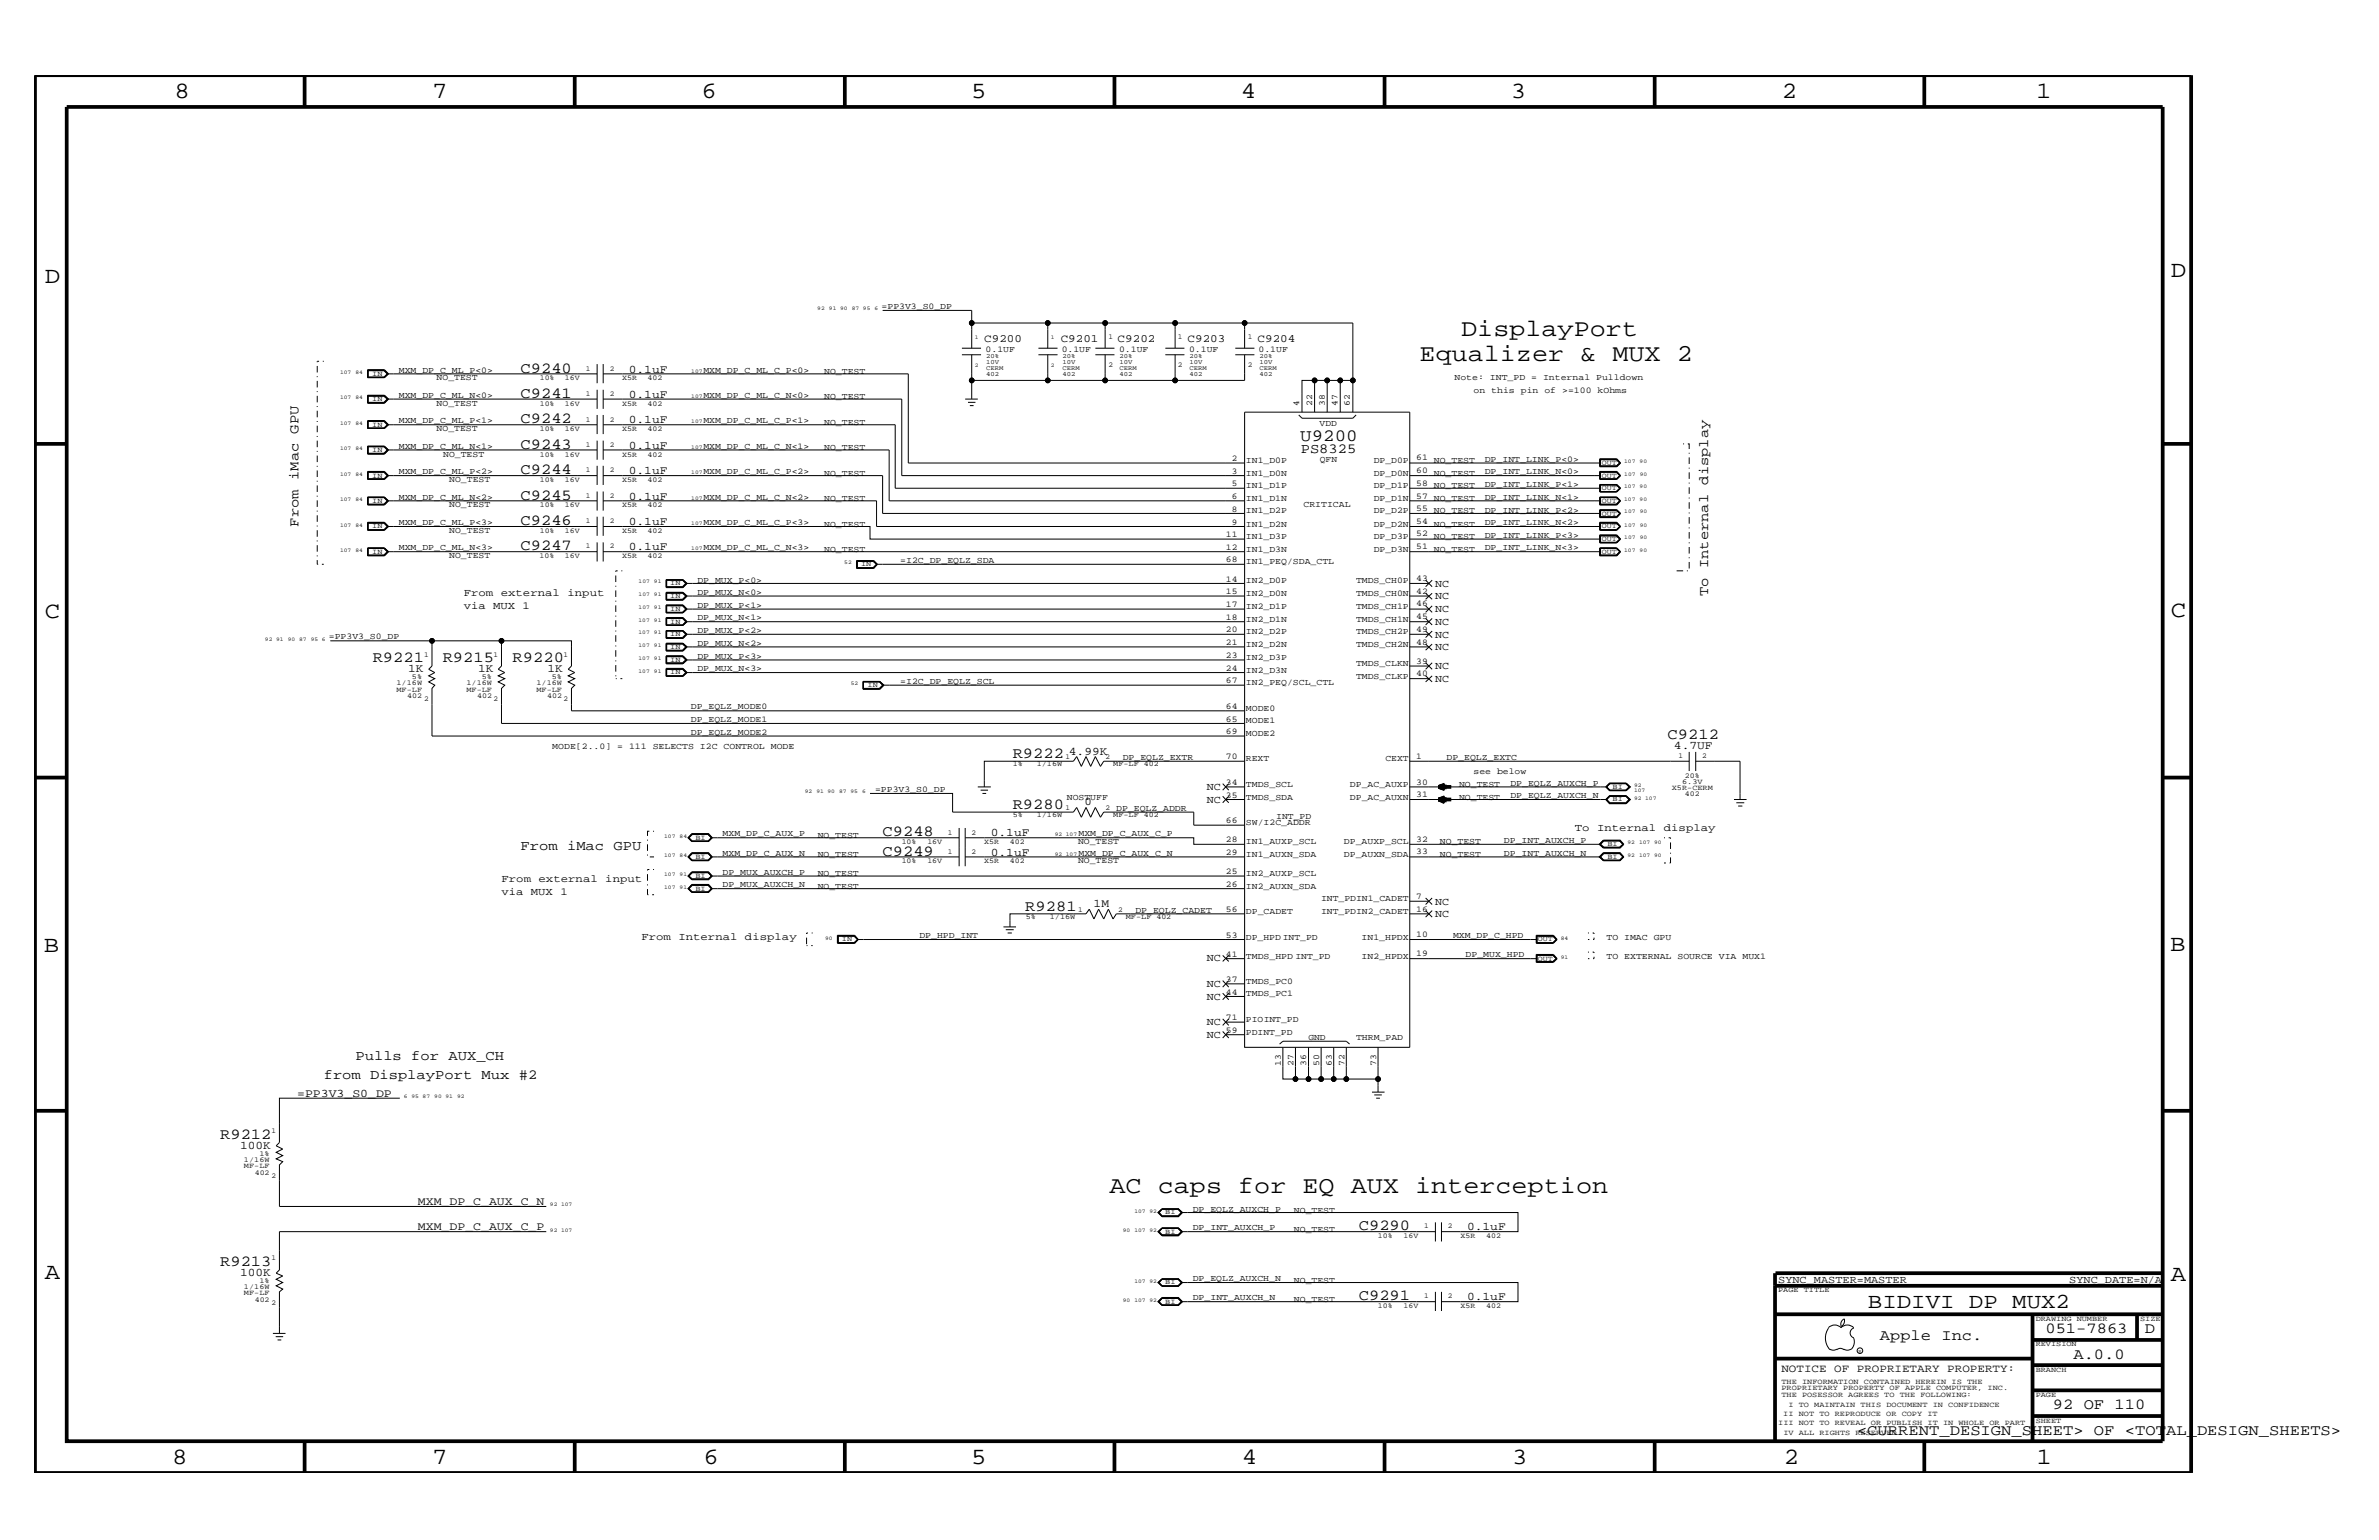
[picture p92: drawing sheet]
<svg xmlns="http://www.w3.org/2000/svg" width="432mm" height="279mm" viewBox="0 0 432 279" stroke-linecap="round" stroke-linejoin="round" font-family="sans-serif">
<defs><g id="words">
<g font-size="4.4">
<text x="257.6" y="65.6">Equalizer &amp; MUX 2</text>
<text x="265.2" y="60.9">DisplayPort</text>
<text x="201.4" y="216.5">AC caps for EQ AUX interception</text>
</g>
<g font-size="4.2">
<text x="31.7" y="17.8">8</text>
<text x="78.4" y="17.8">7</text>
<text x="127.3" y="17.8">6</text>
<text x="176.3" y="17.8">5</text>
<text x="225.2" y="17.8">4</text>
<text x="274.2" y="17.8">3</text>
<text x="323.4" y="17.8">2</text>
<text x="369.6" y="17.8">1</text>
<text x="8.1" y="51.3">D</text>
<text x="394" y="50.3">D</text>
<text x="8.1" y="112.1">C</text>
<text x="394" y="111.9">C</text>
<text x="8" y="172.7">B</text>
<text x="393.9" y="172.5">B</text>
<text x="8.1" y="232">A</text>
<text x="394" y="232.4">A</text>
<text x="31.3" y="265.6">8</text>
<text x="78.4" y="265.6">7</text>
<text x="127.7" y="265.6">6</text>
<text x="176.3" y="265.6">5</text>
<text x="225.4" y="265.6">4</text>
<text x="274.5" y="265.6">3</text>
<text x="323.8" y="265.6">2</text>
<text x="369.7" y="265.6">1</text>
</g>
<text font-size="3.9" x="339" y="237.3">BIDIVI DP MUX2</text>
<text font-size="3.1" x="236" y="80">U9200</text>
<g font-size="2.8">
<text x="94.5" y="67.6">C9240</text>
<text x="94.5" y="76.8">C9242</text>
<text x="94.5" y="72.2">C9241</text>
<text x="94.5" y="81.5">C9243</text>
<text x="94.5" y="86">C9244</text>
<text x="94.5" y="95.3">C9246</text>
<text x="94.5" y="90.7">C9245</text>
<text x="94.5" y="99.9">C9247</text>
<text x="67.6" y="120.2">R9221</text>
<text x="80.3" y="120.2">R9215</text>
<text x="93" y="120.2">R9220</text>
<text x="183.8" y="137.6">R9222</text>
<text x="302.7" y="134.1">C9212</text>
<text x="183.8" y="146.8">R9280</text>
<text x="160.2" y="155.2">C9249</text>
<text x="160.2" y="151.8">C9248</text>
<text x="186.1" y="165.2">R9281</text>
<text x="40" y="206.6">R9212</text>
<text x="246.6" y="223.2">C9290</text>
<text x="40" y="229.7">R9213</text>
<text x="246.6" y="235.9">C9291</text>
<text x="341.2" y="243.1">Apple Inc.</text>
<text x="371.3" y="241.9">051-7863</text>
<text x="389.3" y="241.9">D</text>
<text x="376.3" y="246.5">A.0.0</text>
<text x="372.6" y="255.7">92 OF 110</text>
<text x="337.1" y="260.4">&lt;CURRENT_DESIGN_SHEET&gt; OF &lt;TOTAL_DESIGN_SHEETS&gt;</text>
</g>
<g font-size="2.5">
<text x="236.1" y="82.2">PS8325</text>
<text x="54.2" y="95.5" transform="rotate(-90 54.2 95.5)">From iMac GPU</text>
<text x="310" y="108.1" transform="rotate(-90 310 108.1)">To Internal display</text>
<text x="94.5" y="154.3">From iMac GPU</text>
<text x="58.8" y="195.8">from DisplayPort Mux #2</text>
<text x="64.5" y="192.3">Pulls for AUX_CH</text>
</g>
<g font-size="2.1">
<text x="114.1" y="67.6">0.1uF</text>
<text x="114.1" y="76.8">0.1uF</text>
<text x="114.1" y="72.2">0.1uF</text>
<text x="114.1" y="81.5">0.1uF</text>
<text x="114.1" y="86">0.1uF</text>
<text x="114.1" y="95.3">0.1uF</text>
<text x="114.1" y="90.7">0.1uF</text>
<text x="114.1" y="99.9">0.1uF</text>
<text x="74.1" y="121.9">1K</text>
<text x="86.8" y="121.9">1K</text>
<text x="99.4" y="121.9">1K</text>
<text x="194" y="136.9">4.99K</text>
<text x="303.8" y="135.8">4.7UF</text>
<text x="196.8" y="146.1">0</text>
<text x="179.8" y="155.2">0.1uF</text>
<text x="179.8" y="151.8">0.1uF</text>
<text x="198.5" y="164.5">1M</text>
<text x="53.9" y="199">=PP3V3_S0_DP</text>
<text x="43.6" y="208.4">100K</text>
<text x="75.9" y="218.6">MXM_DP_C_AUX_C_N</text>
<text x="75.9" y="223.2">MXM_DP_C_AUX_C_P</text>
<text x="266.3" y="223.2">0.1uF</text>
<text x="43.6" y="231.4">100K</text>
<text x="266.3" y="235.9">0.1uF</text>
</g>
<g font-size="2">
<text x="178.6" y="62.1">C9200</text>
<text x="192.5" y="62.1">C9201</text>
<text x="202.9" y="62.1">C9202</text>
<text x="215.6" y="62.1">C9203</text>
<text x="228.3" y="62.1">C9204</text>
<text x="323.3" y="248.9">NOTICE OF PROPRIETARY PROPERTY:</text>
</g>
<g font-size="1.9">
<text x="260.5" y="106.5">NC</text>
<text x="84.2" y="110.5">via MUX 1</text>
<text x="84.2" y="108.1">From external input</text>
<text x="260.5" y="108.7">NC</text>
<text x="260.5" y="111.1">NC</text>
<text x="260.5" y="113.4">NC</text>
<text x="260.5" y="118">NC</text>
<text x="260.5" y="115.7">NC</text>
<text x="260.5" y="121.4">NC</text>
<text x="260.5" y="123.7">NC</text>
<text x="219" y="143.4">NC</text>
<text x="219" y="145.7">NC</text>
<text x="285.8" y="150.8">To Internal display</text>
<text x="91" y="160">From external input</text>
<text x="91" y="162.3">via MUX 1</text>
<text x="260.5" y="164.1">NC</text>
<text x="260.5" y="166.4">NC</text>
<text x="116.4" y="170.5">From Internal display</text>
<text x="219" y="174.4">NC</text>
<text x="219" y="179.1">NC</text>
<text x="219" y="181.4">NC</text>
<text x="219" y="186">NC</text>
<text x="219" y="188.3">NC</text>
<text x="322.7" y="232.7">SYNC_MASTER=MASTER</text>
<text x="375.6" y="232.7">SYNC_DATE=N/A</text>
</g>
<g font-size="1.6">
<text x="160" y="56.1">=PP3V3_S0_DP</text>
<text x="178.9" y="63.8">0.1UF</text>
<text x="192.7" y="63.8">0.1UF</text>
<text x="203.1" y="63.8">0.1UF</text>
<text x="215.8" y="63.8">0.1UF</text>
<text x="228.4" y="63.8">0.1UF</text>
<text x="72.4" y="67.6">MXM_DP_C_ML_P&lt;0&gt;</text>
<text x="79.2" y="69">NO_TEST</text>
<text x="127.7" y="67.6">MXM_DP_C_ML_C_P&lt;0&gt;</text>
<text x="149.6" y="67.8">NO_TEST</text>
<text x="264" y="69">Note: INT_PD = Internal Pulldown</text>
<text x="267.5" y="71.3">on this pin of &gt;=100 kOhms</text>
<text x="72.4" y="72.2">MXM_DP_C_ML_N&lt;0&gt;</text>
<text x="72.4" y="76.8">MXM_DP_C_ML_P&lt;1&gt;</text>
<text x="79.2" y="73.6">NO_TEST</text>
<text x="127.7" y="76.8">MXM_DP_C_ML_C_P&lt;1&gt;</text>
<text x="127.7" y="72.2">MXM_DP_C_ML_C_N&lt;0&gt;</text>
<text x="149.6" y="77.1">NO_TEST</text>
<text x="149.6" y="72.4">NO_TEST</text>
<text x="235.8" y="73.6" transform="rotate(-90 235.8 73.6)">4</text>
<text x="238.2" y="73.6" transform="rotate(-90 238.2 73.6)">22</text>
<text x="239.5" y="77.3">VDD</text>
<text x="240.5" y="73.6" transform="rotate(-90 240.5 73.6)">38</text>
<text x="242.7" y="73.6" transform="rotate(-90 242.7 73.6)">47</text>
<text x="245" y="73.6" transform="rotate(-90 245 73.6)">62</text>
<text x="72.4" y="81.5">MXM_DP_C_ML_N&lt;1&gt;</text>
<text x="79.2" y="78.2">NO_TEST</text>
<text x="80.4" y="82.8">NO_TEST</text>
<text x="127.7" y="81.5">MXM_DP_C_ML_C_N&lt;1&gt;</text>
<text x="149.6" y="81.6">NO_TEST</text>
<text x="223.6" y="83.6">2</text>
<text x="239.6" y="83.8">QFN</text>
<text x="257" y="83.5">61</text>
<text x="269.5" y="83.8">DP_INT_LINK_P&lt;0&gt;</text>
<text x="72.4" y="86">MXM_DP_C_ML_P&lt;2&gt;</text>
<text x="81.5" y="87.4">NO_TEST</text>
<text x="127.7" y="86">MXM_DP_C_ML_C_P&lt;2&gt;</text>
<text x="149.6" y="86.3">NO_TEST</text>
<text x="223.6" y="88.3">5</text>
<text x="223.6" y="86">3</text>
<text x="226.1" y="84">IN1_D0P</text>
<text x="226.1" y="88.6">IN1_D1P</text>
<text x="226.1" y="86.3">IN1_D0N</text>
<text x="249.3" y="88.6">DP_D1P</text>
<text x="249.3" y="86.3">DP_D0N</text>
<text x="249.3" y="84">DP_D0P</text>
<text x="257" y="88.2">58</text>
<text x="257" y="85.8">60</text>
<text x="260.3" y="84">NO_TEST</text>
<text x="260.3" y="86.3">NO_TEST</text>
<text x="260.3" y="88.6">NO_TEST</text>
<text x="269.5" y="86">DP_INT_LINK_N&lt;0&gt;</text>
<text x="269.5" y="88.3">DP_INT_LINK_P&lt;1&gt;</text>
<text x="72.4" y="95.3">MXM_DP_C_ML_P&lt;3&gt;</text>
<text x="72.4" y="90.7">MXM_DP_C_ML_N&lt;2&gt;</text>
<text x="81.5" y="92.1">NO_TEST</text>
<text x="127.7" y="95.3">MXM_DP_C_ML_C_P&lt;3&gt;</text>
<text x="127.7" y="90.7">MXM_DP_C_ML_C_N&lt;2&gt;</text>
<text x="149.6" y="95.5">NO_TEST</text>
<text x="149.6" y="90.9">NO_TEST</text>
<text x="223.6" y="92.8">8</text>
<text x="223.6" y="95.2">9</text>
<text x="223.6" y="90.5">6</text>
<text x="226.1" y="93.2">IN1_D2P</text>
<text x="226.1" y="90.9">IN1_D1N</text>
<text x="226.1" y="95.5">IN1_D2N</text>
<text x="236.6" y="92.1">CRITICAL</text>
<text x="249.3" y="95.5">DP_D2N</text>
<text x="249.3" y="93.2">DP_D2P</text>
<text x="249.3" y="90.9">DP_D1N</text>
<text x="257" y="92.7">55</text>
<text x="257" y="95">54</text>
<text x="257" y="90.5">57</text>
<text x="260.3" y="90.9">NO_TEST</text>
<text x="260.3" y="93.2">NO_TEST</text>
<text x="260.3" y="95.5">NO_TEST</text>
<text x="269.5" y="90.7">DP_INT_LINK_N&lt;1&gt;</text>
<text x="269.5" y="93">DP_INT_LINK_P&lt;2&gt;</text>
<text x="269.5" y="95.3">DP_INT_LINK_N&lt;2&gt;</text>
<text x="72.4" y="99.9">MXM_DP_C_ML_N&lt;3&gt;</text>
<text x="81.5" y="101.3">NO_TEST</text>
<text x="81.5" y="96.6">NO_TEST</text>
<text x="127.7" y="99.9">MXM_DP_C_ML_C_N&lt;3&gt;</text>
<text x="149.6" y="100.1">NO_TEST</text>
<text x="222.5" y="97.5">11</text>
<text x="222.5" y="99.8">12</text>
<text x="226.1" y="97.8">IN1_D3P</text>
<text x="226.1" y="100.1">IN1_D3N</text>
<text x="249.3" y="100.1">DP_D3N</text>
<text x="249.3" y="97.8">DP_D3P</text>
<text x="257" y="97.3">52</text>
<text x="257" y="99.7">51</text>
<text x="260.3" y="97.8">NO_TEST</text>
<text x="260.3" y="100.1">NO_TEST</text>
<text x="269.5" y="97.6">DP_INT_LINK_P&lt;3&gt;</text>
<text x="269.5" y="99.9">DP_INT_LINK_N&lt;3&gt;</text>
<text x="126.6" y="108">DP_MUX_N&lt;0&gt;</text>
<text x="126.6" y="105.7">DP_MUX_P&lt;0&gt;</text>
<text x="163.4" y="102.2">=I2C_DP_EQLZ_SDA</text>
<text x="222.5" y="105.5">14</text>
<text x="222.5" y="107.8">15</text>
<text x="222.5" y="102.1">68</text>
<text x="226.1" y="105.9">IN2_D0P</text>
<text x="226.1" y="102.4">IN1_PEQ/SDA_CTL</text>
<text x="246.1" y="105.9">TMDS_CH0P</text>
<text x="257" y="105.4">43</text>
<text x="257" y="107.7">42</text>
<text x="126.6" y="112.6">DP_MUX_N&lt;1&gt;</text>
<text x="126.6" y="110.3">DP_MUX_P&lt;1&gt;</text>
<text x="222.5" y="110.2">17</text>
<text x="222.5" y="112.5">18</text>
<text x="226.1" y="112.8">IN2_D1N</text>
<text x="226.1" y="108.1">IN2_D0N</text>
<text x="226.1" y="110.5">IN2_D1P</text>
<text x="246.1" y="112.8">TMDS_CH1N</text>
<text x="246.1" y="110.5">TMDS_CH1P</text>
<text x="246.1" y="108.1">TMDS_CH0N</text>
<text x="257" y="110">46</text>
<text x="257" y="112.3">45</text>
<text x="59.7" y="116">=PP3V3_S0_DP</text>
<text x="126.6" y="114.8">DP_MUX_P&lt;2&gt;</text>
<text x="126.6" y="117.2">DP_MUX_N&lt;2&gt;</text>
<text x="126.6" y="119.5">DP_MUX_P&lt;3&gt;</text>
<text x="222.5" y="119.4">23</text>
<text x="222.5" y="114.8">20</text>
<text x="222.5" y="117">21</text>
<text x="226.1" y="117.4">IN2_D2N</text>
<text x="226.1" y="119.7">IN2_D3P</text>
<text x="226.1" y="115.1">IN2_D2P</text>
<text x="246.1" y="117.4">TMDS_CH2N</text>
<text x="246.1" y="115.1">TMDS_CH2P</text>
<text x="257" y="114.7">49</text>
<text x="257" y="117">48</text>
<text x="126.6" y="121.8">DP_MUX_N&lt;3&gt;</text>
<text x="163.4" y="124.1">=I2C_DP_EQLZ_SCL</text>
<text x="222.5" y="124">67</text>
<text x="222.5" y="121.7">24</text>
<text x="226.1" y="122">IN2_D3N</text>
<text x="226.1" y="124.3">IN2_PEQ/SCL_CTL</text>
<text x="246.1" y="120.8">TMDS_CLKN</text>
<text x="246.1" y="123.1">TMDS_CLKP</text>
<text x="257" y="122.7">40</text>
<text x="257" y="120.4">39</text>
<text x="125.4" y="128.7">DP_EQLZ_MODE0</text>
<text x="125.4" y="131">DP_EQLZ_MODE1</text>
<text x="222.5" y="130.9">65</text>
<text x="222.5" y="128.6">64</text>
<text x="226.1" y="129">MODE0</text>
<text x="226.1" y="131.3">MODE1</text>
<text x="100.2" y="135.8">MODE[2..0] = 111 SELECTS I2C CONTROL MODE</text>
<text x="125.4" y="133.3">DP_EQLZ_MODE2</text>
<text x="203.8" y="138">DP_EQLZ_EXTR</text>
<text x="222.5" y="137.8">70</text>
<text x="222.5" y="133.2">69</text>
<text x="226.1" y="133.5">MODE2</text>
<text x="257" y="137.7">1</text>
<text x="262.6" y="138">DP_EQLZ_EXTC</text>
<text x="158.8" y="143.7">=PP3V3_S0_DP</text>
<text x="222.5" y="142.4">34</text>
<text x="226.1" y="142.8">TMDS_SCL</text>
<text x="226.1" y="138.1">REXT</text>
<text x="245" y="142.8">DP_AC_AUXP</text>
<text x="251.5" y="138.1">CEXT</text>
<text x="257" y="142.4">30</text>
<text x="264.8" y="142.8">NO_TEST</text>
<text x="267.5" y="140.5">see below</text>
<text x="274.2" y="142.5">DP_EQLZ_AUXCH_P</text>
<text x="193.6" y="145.1">NOSTUFF</text>
<text x="202.6" y="147.2">DP_EQLZ_ADDR</text>
<text x="222.5" y="144.7">35</text>
<text x="222.5" y="149.4">66</text>
<text x="226.1" y="145.1">TMDS_SDA</text>
<text x="226.1" y="149.7">SW/I2C_ADDR</text>
<text x="231.6" y="148.5">INT_PD</text>
<text x="245" y="145.1">DP_AC_AUXN</text>
<text x="257" y="144.6">31</text>
<text x="264.8" y="145.1">NO_TEST</text>
<text x="274.2" y="144.8">DP_EQLZ_AUXCH_N</text>
<text x="131.1" y="151.8">MXM_DP_C_AUX_P</text>
<text x="131.1" y="155.2">MXM_DP_C_AUX_N</text>
<text x="148.4" y="152">NO_TEST</text>
<text x="148.4" y="155.5">NO_TEST</text>
<text x="195.7" y="153.2">NO_TEST</text>
<text x="195.7" y="155.2">MXM_DP_C_AUX_C_N</text>
<text x="195.7" y="151.8">MXM_DP_C_AUX_C_P</text>
<text x="222.5" y="152.8">28</text>
<text x="222.5" y="155.1">29</text>
<text x="226.1" y="153.2">IN1_AUXP_SCL</text>
<text x="226.1" y="155.5">IN1_AUXN_SDA</text>
<text x="243.9" y="153.2">DP_AUXP_SCL</text>
<text x="243.9" y="155.5">DP_AUXN_SDA</text>
<text x="257" y="152.7">32</text>
<text x="257" y="155">33</text>
<text x="261.4" y="155.5">NO_TEST</text>
<text x="261.4" y="153.2">NO_TEST</text>
<text x="273" y="155.2">DP_INT_AUXCH_N</text>
<text x="273" y="152.9">DP_INT_AUXCH_P</text>
<text x="131.1" y="161">DP_MUX_AUXCH_N</text>
<text x="131.1" y="158.7">DP_MUX_AUXCH_P</text>
<text x="148.4" y="161.2">NO_TEST</text>
<text x="148.4" y="158.9">NO_TEST</text>
<text x="195.7" y="156.6">NO_TEST</text>
<text x="222.5" y="158.6">25</text>
<text x="222.5" y="160.9">26</text>
<text x="226.1" y="158.9">IN2_AUXP_SCL</text>
<text x="226.1" y="161.2">IN2_AUXN_SDA</text>
<text x="206.1" y="165.6">DP_EQLZ_CADET</text>
<text x="222.5" y="165.5">56</text>
<text x="226.1" y="165.8">DP_CADET</text>
<text x="239.8" y="165.8">INT_PDIN2_CADET</text>
<text x="239.8" y="163.5">INT_PDIN1_CADET</text>
<text x="257" y="165.4">16</text>
<text x="257" y="163.1">7</text>
<text x="166.9" y="170.2">DP_HPD_INT</text>
<text x="222.5" y="173.6">41</text>
<text x="222.5" y="170.1">53</text>
<text x="226.1" y="173.9">TMDS_HPD INT_PD</text>
<text x="226.1" y="170.5">DP_HPD INT_PD</text>
<text x="247.1" y="170.5">IN1_HPDX</text>
<text x="247.1" y="173.9">IN2_HPDX</text>
<text x="257" y="173.4">19</text>
<text x="257" y="170">10</text>
<text x="263.7" y="170.2">MXM_DP_C_HPD</text>
<text x="266" y="173.7">DP_MUX_HPD</text>
<text x="291.6" y="173.9">TO EXTERNAL SOURCE VIA MUX1</text>
<text x="291.6" y="170.5">TO IMAC GPU</text>
<text x="222.5" y="178.2">37</text>
<text x="226.1" y="178.5">TMDS_PC0</text>
<text x="222.5" y="180.5">44</text>
<text x="222.5" y="185.1">71</text>
<text x="226.1" y="180.8">TMDS_PC1</text>
<text x="226.1" y="185.4">PIOINT_PD</text>
<text x="222.5" y="187.4">59</text>
<text x="226.1" y="187.7">PDINT_PD</text>
<text x="237.5" y="188.7">GND</text>
<text x="246.1" y="188.7">THRM_PAD</text>
<text x="232.5" y="193.4" transform="rotate(-90 232.5 193.4)">13</text>
<text x="234.8" y="193.4" transform="rotate(-90 234.8 193.4)">27</text>
<text x="237.1" y="193.4" transform="rotate(-90 237.1 193.4)">36</text>
<text x="239.4" y="193.4" transform="rotate(-90 239.4 193.4)">50</text>
<text x="241.7" y="193.4" transform="rotate(-90 241.7 193.4)">63</text>
<text x="244" y="193.4" transform="rotate(-90 244 193.4)">72</text>
<text x="249.8" y="193.4" transform="rotate(-90 249.8 193.4)">73</text>
<text x="216.5" y="219.8">DP_EQLZ_AUXCH_P</text>
<text x="234.9" y="220">NO_TEST</text>
<text x="216.5" y="223.2">DP_INT_AUXCH_P</text>
<text x="234.9" y="223.5">NO_TEST</text>
<text x="216.5" y="232.4">DP_EQLZ_AUXCH_N</text>
<text x="234.9" y="232.7">NO_TEST</text>
<text x="216.5" y="235.9">DP_INT_AUXCH_N</text>
<text x="234.9" y="236.2">NO_TEST</text>
</g>
<g font-size="1.4">
<text x="201.2" y="61.5">1</text>
<text x="213.8" y="61.5">1</text>
<text x="226.5" y="61.5">1</text>
<text x="67.6" y="68.2">IN</text>
<text x="98" y="69">10%</text>
<text x="102.5" y="69">16V</text>
<text x="106.3" y="71.9">1</text>
<text x="106.3" y="67.3">1</text>
<text x="110.7" y="71.9">2</text>
<text x="110.7" y="67.3">2</text>
<text x="112.9" y="69">X5R</text>
<text x="117.5" y="69">402</text>
<text x="201.2" y="66.7">2</text>
<text x="213.8" y="66.7">2</text>
<text x="226.5" y="66.7">2</text>
<text x="67.6" y="77.4">IN</text>
<text x="67.6" y="72.8">IN</text>
<text x="98" y="73.6">10%</text>
<text x="102.5" y="73.6">16V</text>
<text x="106.3" y="76.5">1</text>
<text x="110.7" y="76.5">2</text>
<text x="112.9" y="73.6">X5R</text>
<text x="117.5" y="73.6">402</text>
<text x="67.6" y="82">IN</text>
<text x="98" y="82.8">10%</text>
<text x="98" y="78.2">10%</text>
<text x="102.5" y="78.2">16V</text>
<text x="102.5" y="82.8">16V</text>
<text x="106.3" y="81.1">1</text>
<text x="110.7" y="81.1">2</text>
<text x="112.9" y="78.2">X5R</text>
<text x="112.9" y="82.8">X5R</text>
<text x="117.5" y="78.2">402</text>
<text x="117.5" y="82.8">402</text>
<text x="67.6" y="86.6">IN</text>
<text x="98" y="87.4">10%</text>
<text x="102.5" y="87.4">16V</text>
<text x="106.3" y="85.7">1</text>
<text x="110.7" y="85.7">2</text>
<text x="112.9" y="87.4">X5R</text>
<text x="117.5" y="87.4">402</text>
<text x="290.7" y="84.4">OUT</text>
<text x="290.7" y="86.6">OUT</text>
<text x="290.7" y="88.9">OUT</text>
<text x="67.6" y="91.2">IN</text>
<text x="67.6" y="95.9">IN</text>
<text x="98" y="92.1">10%</text>
<text x="102.5" y="92.1">16V</text>
<text x="106.3" y="94.9">1</text>
<text x="106.3" y="90.3">1</text>
<text x="110.7" y="94.9">2</text>
<text x="110.7" y="90.3">2</text>
<text x="112.9" y="92.1">X5R</text>
<text x="117.5" y="92.1">402</text>
<text x="290.7" y="91.2">OUT</text>
<text x="290.7" y="93.6">OUT</text>
<text x="290.7" y="95.9">OUT</text>
<text x="67.6" y="100.4">IN</text>
<text x="98" y="101.3">10%</text>
<text x="98" y="96.6">10%</text>
<text x="102.5" y="101.3">16V</text>
<text x="102.5" y="96.6">16V</text>
<text x="106.3" y="99.5">1</text>
<text x="110.7" y="99.5">2</text>
<text x="112.9" y="101.3">X5R</text>
<text x="112.9" y="96.6">X5R</text>
<text x="117.5" y="101.3">402</text>
<text x="117.5" y="96.6">402</text>
<text x="290.7" y="98.2">OUT</text>
<text x="290.7" y="100.4">OUT</text>
<text x="121.7" y="106.2">IN</text>
<text x="156.3" y="102.7">IN</text>
<text x="121.7" y="108.6">IN</text>
<text x="121.7" y="110.9">IN</text>
<text x="121.7" y="113.1">IN</text>
<text x="77" y="119.2">1</text>
<text x="89.6" y="119.2">1</text>
<text x="102.3" y="119.2">1</text>
<text x="121.7" y="115.4">IN</text>
<text x="121.7" y="117.7">IN</text>
<text x="72" y="125.5">MF-LF</text>
<text x="72" y="124.3">1/16W</text>
<text x="74.8" y="123.1">5%</text>
<text x="84.7" y="124.3">1/16W</text>
<text x="84.7" y="125.5">MF-LF</text>
<text x="87.5" y="123.1">5%</text>
<text x="97.4" y="125.5">MF-LF</text>
<text x="97.4" y="124.3">1/16W</text>
<text x="100.2" y="123.1">5%</text>
<text x="121.7" y="120.1">IN</text>
<text x="121.7" y="122.4">IN</text>
<text x="157.5" y="124.7">IN</text>
<text x="73.9" y="126.6">402</text>
<text x="77" y="127.2">2</text>
<text x="86.6" y="126.6">402</text>
<text x="89.6" y="127.2">2</text>
<text x="99.3" y="126.6">402</text>
<text x="102.3" y="127.2">2</text>
<text x="193.4" y="137.8">1</text>
<text x="200.7" y="137.8">2</text>
<text x="304.6" y="137.6">1</text>
<text x="308.9" y="137.6">2</text>
<text x="183.8" y="139.1">1%</text>
<text x="188.2" y="139.1">1/16W</text>
<text x="202.1" y="139.1">MF-LF 402</text>
<text x="292.7" y="143.1">BI</text>
<text x="303.4" y="143.4">X5R-CERM</text>
<text x="305.3" y="142.2">6.3V</text>
<text x="305.8" y="141.1">20%</text>
<text x="183.8" y="148.3">5%</text>
<text x="188.2" y="148.3">1/16W</text>
<text x="193.4" y="147">1</text>
<text x="200.7" y="147">2</text>
<text x="202.1" y="148.3">MF-LF 402</text>
<text x="292.7" y="145.4">BI</text>
<text x="305.8" y="144.5">402</text>
<text x="126.2" y="152.3">BI</text>
<text x="126.2" y="155.8">BI</text>
<text x="163.7" y="153.2">10%</text>
<text x="168.3" y="153.2">16V</text>
<text x="172" y="154.9">1</text>
<text x="172" y="151.4">1</text>
<text x="176.4" y="154.9">2</text>
<text x="176.4" y="151.4">2</text>
<text x="178.6" y="153.2">X5R</text>
<text x="183.3" y="153.2">402</text>
<text x="291.8" y="153.5">BI</text>
<text x="291.8" y="155.8">BI</text>
<text x="126.2" y="159.3">BI</text>
<text x="126.2" y="161.6">BI</text>
<text x="163.7" y="156.6">10%</text>
<text x="168.3" y="156.6">16V</text>
<text x="178.6" y="156.6">X5R</text>
<text x="183.3" y="156.6">402</text>
<text x="186.2" y="166.7">5%</text>
<text x="190.5" y="166.7">1/16W</text>
<text x="195.7" y="165.5">1</text>
<text x="202.9" y="165.5">2</text>
<text x="204.3" y="166.7">MF-LF 402</text>
<text x="152.8" y="170.8">IN</text>
<text x="279.1" y="170.8">OUT</text>
<text x="279.1" y="174.3">OUT</text>
<text x="47.1" y="209.7">1%</text>
<text x="49.3" y="205.6">1</text>
<text x="44.3" y="211.9">MF-LF</text>
<text x="44.3" y="210.8">1/16W</text>
<text x="46.2" y="213.1">402</text>
<text x="49.3" y="213.6">2</text>
<text x="211.5" y="220.3">BI</text>
<text x="211.5" y="223.8">BI</text>
<text x="250.1" y="224.6">10%</text>
<text x="254.8" y="224.6">16V</text>
<text x="258.5" y="222.9">1</text>
<text x="262.8" y="222.9">2</text>
<text x="265.1" y="224.6">X5R</text>
<text x="269.7" y="224.6">402</text>
<text x="44.3" y="233.9">1/16W</text>
<text x="47.1" y="232.7">1%</text>
<text x="49.3" y="228.6">1</text>
<text x="211.5" y="233">BI</text>
<text x="44.3" y="235">MF-LF</text>
<text x="46.2" y="236.2">402</text>
<text x="49.3" y="236.8">2</text>
<text x="211.5" y="236.5">BI</text>
<text x="250.1" y="237.3">10%</text>
<text x="254.8" y="237.3">16V</text>
<text x="258.5" y="235.6">1</text>
<text x="262.8" y="235.6">2</text>
<text x="265.1" y="237.3">X5R</text>
<text x="269.7" y="237.3">402</text>
<text x="322.7" y="234.4">PAGE TITLE</text>
<text x="369.5" y="239.6">DRAWING NUMBER</text>
<text x="388.5" y="239.6">SIZE</text>
<text x="369.5" y="244.2">REVISION</text>
<text x="323.3" y="251.1">THE INFORMATION CONTAINED HEREIN IS THE</text>
<text x="369.5" y="248.9">BRANCH</text>
<text x="323.3" y="253.4">THE POSESSOR AGREES TO THE FOLLOWING:</text>
<text x="323.3" y="252.3">PROPRIETARY PROPERTY OF APPLE COMPUTER, INC.</text>
<text x="323.7" y="256.9">II NOT TO REPRODUCE OR COPY IT</text>
<text x="324.6" y="255.2">I TO MAINTAIN THIS DOCUMENT IN CONFIDENCE</text>
<text x="369.5" y="253.4">PAGE</text>
<text x="322.7" y="258.6">III NOT TO REVEAL OR PUBLISH IT IN WHOLE OR PART</text>
<text x="323.7" y="260.4">IV ALL RIGHTS RESERVED</text>
<text x="369.5" y="258.1">SHEET</text>
</g>
<g font-size="1.2">
<text x="179" y="66">10V</text>
<text x="179" y="65">20%</text>
<text x="192.9" y="65">20%</text>
<text x="192.9" y="66">10V</text>
<text x="203.2" y="66">10V</text>
<text x="203.2" y="65">20%</text>
<text x="215.9" y="66">10V</text>
<text x="215.9" y="65">20%</text>
<text x="228.6" y="66">10V</text>
<text x="228.6" y="65">20%</text>
<text x="179" y="67.2">CERM</text>
<text x="179" y="68.3">402</text>
<text x="192.9" y="67.2">CERM</text>
<text x="192.9" y="68.3">402</text>
<text x="203.2" y="67.2">CERM</text>
<text x="203.2" y="68.3">402</text>
<text x="215.9" y="67.2">CERM</text>
<text x="215.9" y="68.3">402</text>
<text x="228.6" y="67.2">CERM</text>
<text x="228.6" y="68.3">402</text>
</g>
<g font-size="1">
<text x="148.3" y="56.3">92</text>
<text x="150.5" y="56.3">91 90</text>
<text x="154.6" y="56.3">87 95</text>
<text x="158.8" y="56.3">6</text>
<text x="177" y="61.5">1</text>
<text x="190.8" y="61.5">1</text>
<text x="61.7" y="67.8">107</text>
<text x="64.5" y="67.8">84</text>
<text x="125.5" y="67.6">107</text>
<text x="177" y="66.7">2</text>
<text x="190.8" y="66.7">2</text>
<text x="61.7" y="72.4">107</text>
<text x="61.7" y="77.1">107</text>
<text x="64.5" y="72.4">84</text>
<text x="64.5" y="77.1">84</text>
<text x="125.5" y="76.8">107</text>
<text x="125.5" y="72.2">107</text>
<text x="61.7" y="81.6">107</text>
<text x="64.5" y="81.6">84</text>
<text x="125.5" y="81.5">107</text>
<text x="61.7" y="86.3">107</text>
<text x="64.5" y="86.3">84</text>
<text x="125.5" y="86">107</text>
<text x="294.8" y="88.6">107</text>
<text x="294.8" y="84">107</text>
<text x="294.8" y="86.3">107</text>
<text x="297.6" y="88.6">90</text>
<text x="297.6" y="84">90</text>
<text x="297.6" y="86.3">90</text>
<text x="61.7" y="90.9">107</text>
<text x="61.7" y="95.5">107</text>
<text x="64.5" y="90.9">84</text>
<text x="64.5" y="95.5">84</text>
<text x="125.5" y="90.7">107</text>
<text x="125.5" y="95.3">107</text>
<text x="294.8" y="90.9">107</text>
<text x="294.8" y="93.2">107</text>
<text x="294.8" y="95.5">107</text>
<text x="297.6" y="90.9">90</text>
<text x="297.6" y="93.2">90</text>
<text x="297.6" y="95.5">90</text>
<text x="61.7" y="100.1">107</text>
<text x="64.5" y="100.1">84</text>
<text x="125.5" y="99.9">107</text>
<text x="294.8" y="100.1">107</text>
<text x="294.8" y="97.8">107</text>
<text x="297.6" y="100.1">90</text>
<text x="297.6" y="97.8">90</text>
<text x="115.9" y="105.9">107</text>
<text x="118.7" y="105.9">91</text>
<text x="153.2" y="102.4">52</text>
<text x="115.9" y="112.8">107</text>
<text x="115.9" y="108.1">107</text>
<text x="115.9" y="110.5">107</text>
<text x="118.7" y="112.8">91</text>
<text x="118.7" y="108.1">91</text>
<text x="118.7" y="110.5">91</text>
<text x="48.1" y="116.3">92 91</text>
<text x="52.2" y="116.3">90 87</text>
<text x="56.4" y="116.3">95 6</text>
<text x="115.9" y="119.7">107</text>
<text x="115.9" y="117.4">107</text>
<text x="115.9" y="115.1">107</text>
<text x="118.7" y="119.7">91</text>
<text x="118.7" y="117.4">91</text>
<text x="118.7" y="115.1">91</text>
<text x="115.9" y="122">107</text>
<text x="118.7" y="122">91</text>
<text x="154.4" y="124.3">52</text>
<text x="146.1" y="144">92</text>
<text x="148.2" y="144">91 90</text>
<text x="152.3" y="144">87 95</text>
<text x="156.5" y="144">6</text>
<text x="296.6" y="143.6">107</text>
<text x="296.6" y="142.8">92</text>
<text x="296.6" y="145.1">92 107</text>
<text x="120.6" y="155.5">107</text>
<text x="120.6" y="152">107</text>
<text x="123.4" y="155.5">84</text>
<text x="123.4" y="152">84</text>
<text x="191.4" y="155.2">92 107</text>
<text x="191.4" y="151.8">92 107</text>
<text x="295.4" y="155.5">92</text>
<text x="295.4" y="153.2">92</text>
<text x="297.5" y="155.5">107 90</text>
<text x="297.5" y="153.2">107 90</text>
<text x="120.6" y="161.2">107</text>
<text x="120.6" y="158.9">107</text>
<text x="123.4" y="161.2">91</text>
<text x="123.4" y="158.9">91</text>
<text x="149.8" y="170.5">90</text>
<text x="283.3" y="173.9">91</text>
<text x="283.3" y="170.5">84</text>
<text x="73.3" y="199.2">6 95 87</text>
<text x="78.8" y="199.2">90 91</text>
<text x="83" y="199.2">92</text>
<text x="99.8" y="218.9">92 107</text>
<text x="205.9" y="220">107 92</text>
<text x="99.8" y="223.5">92 107</text>
<text x="203.8" y="223.5">90</text>
<text x="205.9" y="223.5">107 92</text>
<text x="205.9" y="232.7">107 92</text>
<text x="203.8" y="236.2">90</text>
<text x="205.9" y="236.2">107 92</text>
</g>
<text font-size=".9" x="337.3" y="245.4">R</text>
</g></defs>
<g fill="none" stroke="#000" stroke-width=".18">
<path d="M160.2 56.3h16.2v6.9M176.4 58.6h69.1v16.2M190.2 58.6v4.6M200.6 58.6v4.6M213.3 58.6v4.6M225.9 58.6v4.6M66.7 67.1h3.1l.7 .7-.7 .7h-3.1zM66.7 71.7h3.1l.7 .7-.7 .8h-3.1zM66.7 73.1h3.1M66.7 76.3h3.1l.7 .8-.7 .6h-3.1zM66.7 76.4h3.1M66.7 67.2h3.1l.6 .6-.6 .7"/>
<path d="M66.8 76.5h2.9l.6 .6M66.8 71.9h2.9l.6 .5M66.8 67.2h3l.6 .6-.6 .6h-3zM69.7 67.2l.6 .6M69.8 73.1l.6-.7-.6-.6h-3v1.3M69.8 76.4l.6 .7-.6 .6h-3v-1.3M69.8 76.4l.6 .7-.6 .6M69.8 71.7l.6 .7-.6 .7M70.3 77.1l-.6 .6M70.3 72.4l-.6 .6h-2.9M70.3 67.8l-.6 .6M70.3 77.1h38.1"/>
<path d="M70.3 72.4h38.1M70.3 67.8h38.1M108.4 66.1v3.4M108.4 70.7v3.5M108.4 75.3v3.5M108.4 79.9v3.5M109.5 66.1v3.4M109.5 70.7v3.5M109.5 75.3v3.5M109.5 79.9v3.5M109.5 77.1h53v11.5h63.4M109.5 67.8h55.4v16.2h61"/>
<path d="M109.5 72.4h54.2v13.9h62.2M174.6 63.2h3.5M174.6 64.4h3.5M175.2 72.4h2.3M175.7 73h1.3M176 73.6h.7M176.4 64.4v8M176.4 69h13.8M188.5 64.4h3.5M188.5 63.2h3.5M190.2 64.4v4.6h10.4M198.8 64.4h3.5"/>
<path d="M198.8 63.2h3.5M200.6 64.4v4.6h12.7M211.5 64.4h3.5M211.5 63.2h3.5M213.3 64.4v4.6M224.2 64.4h3.5M224.2 63.2h3.5M225.9 74.8h30v115.2h-30zM225.9 64.4v4.6h-12.6M235.7 75.3l.6 .6h9.2l.6-.6M236.3 74.8v-5.8h2.3v5.8M238.6 69h2.3"/>
<path d="M240.9 74.8v-5.8h2.4v5.8M243.3 69h2.2M66.7 81h3.1l.7 .6-.7 .8h-3.1zM66.7 85.5h3.1l.7 .8-.7 .7h-3.1zM66.7 90.2h3.1l.7 .7-.7 .7h-3.1zM66.7 94.8h3.1l.7 .7-.7 .7h-3.1zM66.7 99.4h3.1l.7 .7-.7 .8h-3.1zM66.7 91.5h3.1M66.7 82.3h3.1M66.7 85.6h3.1M66.7 94.8h3.1M66.8 85.7h2.9l.6 .6"/>
<path d="M66.8 94.9h2.9l.6 .6M66.8 91.5v-1.2h3l.6 .6-.6 .6M66.8 94.8v1.3h3l.6-.6-.6-.7M69.7 81l.6 .6M69.7 90.3l.6 .6M69.7 99.5l.6 .6M69.8 82.3l.6-.7-.6-.6h-3v1.3M69.8 85.6l.6 .7-.6 .6h-3v-1.3M69.8 81l.6 .6-.6 .7M69.8 85.6l.6 .7-.6 .7M69.8 90.2l.6 .7-.6 .6M69.8 94.8l.6 .7-.6 .7"/>
<path d="M69.8 99.4l.6 .7-.6 .7M70.3 90.9l-.6 .6h-2.9M70.3 81.6l-.6 .6h-2.9M70.3 86.3l-.6 .6M70.3 95.5l-.6 .6M70.3 86.3h38.1M70.3 81.6h38.1M70.3 90.9h38.1M70.3 95.5h38.1M108.4 84.5v3.5M108.4 89.2v3.4M108.4 93.7v3.5"/>
<path d="M108.4 98.4v3.5M109.5 84.5v3.5M109.5 89.2v3.4M109.5 93.7v3.5M109.5 98.4v3.5M109.5 95.5h48.4v2.3h68M109.5 86.3h50.7v6.9h65.7M109.5 81.6h51.9v9.3h64.5M109.5 90.9h49.6v4.6h66.8M255.9 84h34.6M255.9 86.3h34.6M255.9 90.9h34.6"/>
<path d="M255.9 95.5h34.6M255.9 88.6h34.6M255.9 97.8h34.6M255.9 93.2h34.6M290.3 83.2h3.2l.6 .8-.6 .7h-3.2zM290.3 85.5h3.2l.6 .8-.6 .7h-3.2zM290.3 87.9h3.2l.6 .7-.6 .7h-3.2zM290.3 90.2h3.2l.6 .7-.6 .7h-3.2zM290.3 92.5h3.2l.6 .7-.6 .7h-3.2zM290.3 94.8h3.2l.6 .7-.6 .7h-3.2zM290.3 97h3.2l.6 .8-.6 .7h-3.2zM290.3 99.4h3.2l.6 .7-.6 .8h-3.2z"/>
<path d="M290.4 83.3h3l.7 .7-.7 .6h-3zM290.4 87.9v1.4M290.4 90.2v1.3h3l.7-.6M290.4 92.6h3l.7 .6-.7 .6h-3zM290.4 99.4v1.4h3l.7-.7M290.4 86.9h3M290.4 89.2h3M290.4 88h3M290.4 90.3h3M290.4 96.1h3M290.4 98.4h3M290.4 97.2h3"/>
<path d="M290.4 99.5h3M290.5 83.4h2.9l.6 .6-.6 .5h-2.9zM290.5 86.9v-1.2h2.9l.6 .6-.6 .6M290.5 88v1.2M290.5 92.6h2.9l.6 .6-.6 .5h-2.9zM290.5 97.2v1.2M290.5 99.5v1.2h2.9l.6-.6-.6-.6M293.4 90.3l.6 .6-.6 .6h-2.9v-1.2M293.4 88l.6 .6-.6 .6M293.4 97.2l.6 .6-.6 .6M293.4 96.1l.6-.6-.6-.6h-2.9v1.2M293.4 87.9l.7 .7"/>
<path d="M293.4 88l.7 .6M293.4 90.2l.7 .7M293.4 90.3l.7 .6M293.4 97.2l.7 .6M293.4 99.4l.7 .7M293.4 99.5l.7 .6M294.1 86.3l-.7 .7M294.1 86.3l-.7 .6M294.1 88.6l-.7 .7M294.1 88.6l-.7 .6M294.1 95.5l-.7 .7M294.1 95.5l-.7 .6"/>
<path d="M294.1 97.8l-.7 .7M294.1 97.8l-.7 .6M294.1 86.3l-.7-.7h-3v1.4M294.1 95.5l-.7-.7h-3v1.4M294.1 97.8l-.7-.7h-3v1.4M59.9 116.3h18.5M66.7 100.8h3.1M66.8 100.8v-1.3h3l.6 .6-.6 .7M70.3 100.1l-.6 .6h-2.9M70.3 100.1h38.1M91 116.3v4.5l-.6 .6 1.2 .6-1.2 .6 1.2 .5-1.2 .6 1.2 .6-.6 .6v6.4h134.9M109.5 100.1h116.4"/>
<path d="M120.9 107.5h3.1l.7 .6-.7 .8h-3.1zM120.9 109.7h3.1l.7 .8-.7 .7h-3.1zM120.9 112h3.1l.7 .8-.7 .7h-3.1zM120.9 114.4h3.1l.7 .7-.7 .7h-3.1zM120.9 116.7h3.1l.7 .7-.7 .7h-3.1zM120.9 119h3.1l.7 .7-.7 .7h-3.1zM120.9 106.5h3.1M120.9 108.8h3.1M120.9 115.8h3.1M120.9 118h3.1M120.9 105.2h3.1l.7 .7-.7 .7h-3.1zM120.9 107.5h3.1"/>
<path d="M120.9 109.8h3.1M120.9 112.1h3.1l.6 .7-.6 .7M120.9 116.8h3.1M120.9 119.1h3.1M121 107.6h2.9l.6 .5M121 109.9h2.9l.6 .6M121 116.9h2.9l.6 .5M121 119.1h2.9l.6 .6M121 107.5v1.3M121 112.2h3l.6 .6-.6 .6h-3zM121 115.8v-1.3h3l.6 .6-.6 .7M121 116.8v1.2"/>
<path d="M123.9 105.3l.6 .6M123.9 112.2l.6 .6M123.9 114.5l.6 .6M124 109.8l.6 .7-.6 .6h-3v-1.3M124 119.1l.6 .6-.6 .6h-3v-1.2M124 107.5l.6 .6-.6 .7M124 116.8l.6 .6-.6 .6M124 105.2l.6 .7-.6 .6M124 109.8l.6 .7-.6 .7M124 114.4l.6 .7-.6 .7M124 119.1l.6 .6-.6 .7M124 106.5l.6-.6-.6-.6h-3v1.2"/>
<path d="M124.5 105.9l-.6 .5h-2.9M124.5 108.1l-.6 .6h-2.9M124.5 110.5l-.6 .6M124.5 112.8l-.6 .6M124.5 115.1l-.6 .6h-2.9M124.5 117.4l-.6 .6h-2.9M124.5 119.7l-.6 .5h-2.9M124.5 105.9h101.4M124.5 108.1h101.4M124.5 110.5h101.4M124.5 112.8h101.4M124.5 115.1h101.4"/>
<path d="M124.5 117.4h101.4M124.5 119.7h101.4M155.5 101.7h3.1l.7 .7-.7 .7h-3.1zM155.5 101.7v1.4h3M155.5 101.8h3l.6 .6M155.6 101.9h2.9l.6 .5-.6 .6h-2.9zM158.5 101.7l.7 .7-.7 .7M159.1 102.4l-.6 .7M159.1 102.4h66.8M255.9 105.9h3.4M255.9 108.1h3.4M255.9 110.5h3.4"/>
<path d="M255.9 100.1h34.6M255.9 112.8h3.4M255.9 115.1h3.4M255.9 117.4h3.4M258.8 105.3l1.1 1.1M258.8 107.6l1.1 1.1M258.8 109.9l1.1 1.2M258.8 112.2l1.1 1.2M258.8 116.9l1.1 1.1M258.8 114.5l1.1 1.2M259.9 105.3l-1.1 1.1M259.9 107.6l-1.1 1.1"/>
<path d="M259.9 109.9l-1.1 1.2M259.9 112.2l-1.1 1.2M259.9 116.9l-1.1 1.1M259.9 114.5l-1.1 1.2M120.9 121.3h3.1l.7 .7-.7 .7h-3.1zM120.9 121.3h3.1l.6 .7-.6 .7M121 121.4h3l.6 .6-.6 .6h-3zM123.9 121.4l.6 .6M124.5 122l-.6 .6M124.5 122h101.4M156.6 123.6h3.1l.8 .7-.8 .8h-3.1zM156.7 123.7h3l.6 .6-.6 .6h-3z"/>
<path d="M159.6 123.7l.6 .6M159.7 123.6l.7 .7-.7 .7h-3.1M160.2 124.3h65.7M160.2 124.3l-.6 .6M225.9 129h-122.2v-4.1l.6-.6-1.2-.6 1.2-.6-1.2-.5 1.2-.6-1.2-.6 .6-.6v-4.5h-25.3v4.5l-.6 .6 1.1 .6-1.1 .6 1.1 .5-1.1 .6 1.1 .6-.5 .6v8.6h147.5M225.9 138.1h-25.6l-.6 .9-.9-1.7-.8 1.7-.9-1.7-.8 1.7-.9-1.7-.6 .8h-16.1v4.7M255.9 138.1h50.7M255.9 120.8h3.4M255.9 123.1h3.4M258.8 120.2l1.1 1.2M258.8 122.6l1.1 1.1M259.9 120.2l-1.1 1.2"/>
<path d="M259.9 122.6l-1.1 1.1M306.6 136.4v3.5M307.8 136.4v3.5M307.8 138.1h8v7M124.9 152l.7-.7h2.9l.7 .7-.7 .7h-2.9zM125.6 158.3h2.9l.7 .6-.7 .6h-2.9M125.6 154.8h2.9l.7 .7-.7 .6h-2.9M125.6 158.3l-.7 .6 .7 .6M125.6 158.3l-.6 .6 .6 .6M125.6 154.8l-.6 .7 .6 .6h2.9l.6-.6M125.6 154.8l-.7 .7 .7 .6M125.6 151.2h3l.7 .8-.7 .7h-3l-.7-.7z"/>
<path d="M125.6 158.2h3l.7 .7-.7 .7h-3l-.7-.7zM125.6 154.7h3l.7 .8-.7 .6h-3l-.7-.6zM125.6 158.3h2.9l.6 .6-.6 .5h-2.8l-.6-.5 .6-.6h2.8l.6 .6h96.8M125.6 154.8h2.9l.6 .7-.6 .6h-2.8l-.6-.6 .6-.6h2.8l.6 .6h45M129.1 158.9l-.6 .6h-2.9M157.9 144h15v3.3h21.9l.6-.8 .9 1.8 .8-1.8 .9 1.8 .8-1.8 .9 1.8 .6-1h16.4v2.4h9.2M174.1 150.2v7M174.1 152h-45l-.6-.6h-2.8l-.6 .6 .6 .6h2.8l.6-.6-.6-.6h-2.9l-.6 .6 .6 .6h2.9l.6-.6M175.2 152h41.5v1.2h9.2M175.2 155.5h50.7M175.2 150.2v7M177.5 142.8h2.3"/>
<path d="M178 143.4h1.3M178.3 144h.7M221.9 142.2l1.1 1.2M221.9 144.5l1.1 1.1M222.5 145.1h3.4M222.5 142.8h3.4M223 142.2l-1.1 1.2M223 144.5l-1.1 1.1M255.9 142.8h35.7l.6-.6h2.9l.6 .6-.6 .6h-2.9l-.6-.6 .6-.6h3l.6 .6-.6 .6h-3l-.6-.6M255.9 145.1h35.7l.6-.6h2.9l.6 .6-.6 .5h-2.9l-.6-.5 .6-.6h3l.6 .6-.6 .6M255.9 153.2h34.6M255.9 155.5h34.6"/>
<path d="M290.3 153.2l.7-.8h3.1l.6 .8-.6 .7h-3.1zM290.3 155.5l.7-.8h3.1l.6 .8-.6 .6h-3.1zM291 152.5l-.7 .7 .7 .6M291 152.5l-.6 .7 .6 .6M291 154.8h3l.6 .7-.6 .6h-2.9l-.6-.6 .6-.6h2.9l.6 .6-.6 .6h-3l-.6-.6zM291 154.8l-.7 .7 .7 .6M291 152.5h3l.7 .7-.7 .6h-3M291 154.8h3l.7 .7-.7 .6h-3M291 152.5h3l.6 .7-.6 .5h-2.9l-.6-.5 .6-.6h2.9l.6 .6-.6 .6h-3M291.4 145.1l.7-.7h3.1l.7 .7-.7 .7h-3.1zM291.6 145.1l.6 .6h3M295.2 142.1h-3.1l-.7 .7 .7 .6h3.1"/>
<path d="M295.2 142.1l.7 .7-.7 .6M295.2 142.1l.6 .7-.6 .6M295.2 144.4l.6 .7-.6 .6M295.2 142.1h-3l-.7 .7 .7 .6h3M295.2 144.4h-3l-.7 .7 .7 .6h3M314.7 145.1h2.3M315.1 145.6h1.5M315.5 146.2h.7M125.6 160.5h2.9l.7 .7-.7 .7h-2.9M125.6 160.5l-.6 .7 .6 .6h2.9l.6-.6M125.6 160.5l-.7 .7 .7 .7M125.6 160.5h3l.7 .7-.7 .7h-3l-.7-.7z"/>
<path d="M125.6 160.5h2.9l.6 .7-.6 .6h-2.8l-.6-.6 .6-.6h2.8l.6 .6h96.8M152 169.7h3.1l.7 .8-.7 .6h-3.1zM152.1 171h2.9M155 169.8l.7 .7M155.6 170.5h70.3M155.6 170.5l-.6 .5M155.6 170.5l-.6-.6h-2.8v1.1M155.7 170.5l-.7 .5M155.7 170.5l-.6 .6M155.7 170.5l-.6-.7h-3v1.3M182.1 168.2h2.3M182.6 168.7h1.4"/>
<path d="M182.9 169.3h.8M221.9 173.3l1.1 1.1M221.9 177.9l1.1 1.2M222.5 173.9h3.4M222.5 178.5h3.4M223 173.3l-1.1 1.1M223 177.9l-1.1 1.2M225.9 165.8h-23.3l-.6 .9-.8-1.7-.9 1.7-.9-1.7-.8 1.7-.9-1.7-.6 .8h-13.8v2.4M255.9 170.5h23.1M255.9 173.9h23.1M255.9 163.5h3.4M255.9 165.8h3.4"/>
<path d="M258.8 162.9l1.1 1.2M258.8 165.2l1.1 1.2M259.9 162.9l-1.1 1.2M259.9 165.2l-1.1 1.2M278.8 169.7h3.2l.6 .8-.6 .6h-3.2zM278.8 173.2h3.2l.6 .7-.6 .7h-3.2zM279 173.3h2.9l.6 .6-.6 .5h-2.9zM281.9 169.8l.6 .7-.6 .6M281.9 173.2l.6 .7-.6 .6M281.9 169.8l.6 .7M281.9 173.2l.6 .7M281.9 169.8h-3v1.3"/>
<path d="M281.9 173.2h-3v1.3h3M282.5 170.5l-.6-.6h-2.9v1.1M282.5 170.5l-.6 .5h-3M282.5 173.9l-.6 .6M72.6 199.2h-21.9v8.1l-.6 .6 1.2 .6-1.2 .6 1.2 .6-1.2 .6 1.2 .5-.6 .6v7.5h48.5M221.9 180.2l1.1 1.2M221.9 184.8l1.1 1.2M221.9 187.1l1.1 1.2M222.5 185.4h3.4M222.5 187.7h3.4M222.5 180.8h3.4M223 180.2l-1.1 1.2"/>
<path d="M223 184.8l-1.1 1.2M223 187.1l-1.1 1.2M232.8 190v5.8h2.3v-5.8M235.1 195.8h2.4M237.5 190v5.8h2.3v-5.8M239.8 195.8h2.3M242.1 190v5.8h2.3v-5.8M244.4 195.8h5.7M245 189.4l-.6-.5h-11.6l-.5 .5M249 198.1h2.3M249.4 198.7h1.4M249.8 199.2h.7"/>
<path d="M250.1 190v8.1M210.2 220l.7-.7h3l.7 .7-.7 .8h-3zM210.9 219.4h2.9l.6 .6h61.1v3.5h-13.9M210.9 219.4l-.5 .6 .5 .6h2.9l.6-.6M210.9 219.3l-.7 .7 .7 .7M210.9 219.4l-.6 .6 .6 .7M210.9 219.3h3l.7 .7-.7 .7h-3M210.9 219.4h3l.6 .6-.6 .7h-3M99.2 223.5h-48.5v6.9l-.6 .6 1.2 .5-1.2 .6 1.2 .6-1.2 .6 1.2 .6-.6 .5v7.5M210.2 223.5l.7-.7h3l.7 .7-.7 .7h-3zM210.2 236.2l.7-.8h3l.7 .8-.7 .6h-3zM210.2 223.5l.7-.7h3l.7 .7-.7 .6h-3z"/>
<path d="M210.2 236.2l.7-.7h3l.7 .7-.7 .6h-3zM210.9 222.9h2.9l.6 .6h46.1M210.9 235.6h2.9l.6 .6h46.1M210.9 232.1h2.9l.6 .6h61.1v3.5h-13.9M210.9 222.9l-.6 .6 .6 .6M210.9 222.9l-.5 .6 .5 .6M210.9 235.6l-.6 .6 .6 .6M210.9 235.6l-.5 .6 .5 .6M210.9 232l-.7 .7 .7 .7M210.9 232.1l-.6 .6 .6 .6M210.9 232.1l-.5 .6 .5 .6M210.9 232h3l.7 .7-.7 .7h-3"/>
<path d="M210.9 222.9h3l.6 .6-.6 .6h-3M210.9 235.6h3l.6 .6-.6 .6h-3M210.9 232.1h3l.6 .6-.6 .6h-3M214.4 223.5l-.6 .6h-2.9M214.4 236.2l-.6 .6h-2.9M214.4 232.7l-.6 .6h-2.9M260.5 221.8v3.4M260.5 234.4v3.5M261.6 221.8v3.4M261.6 234.4v3.5M334.7 239.3l.1 .3a1.19 1.19 0 0 1-.6 1.1M334.8 239.3a1.02 1.02 0 0 0-.6 1.3"/>
<path d="M49.5 241.9h2.3M50 242.5h1.4M50.4 243.1h.7M331.9 240.9a1.61 1.61 0 0 1 2.3 0 1.58 1.58 0 0 1 2.3 0M331.9 241a3.1 3.1 0 0 0 .2 3.9M332.1 244.8l.7 .2 .6-.2M333.4 244.9l.6-.3 .7 .3M334.6 244.8l.7 .2 .7-.2M336.5 242.8l.1 .6a1.95 1.95 0 0 1-.6 1.4M336.5 240.9a.93 .93 0 0 0-.7 .9 .93 .93 0 0 0 .7 .9"/>
<circle cx="176.4" cy="58.6" r=".42"/>
<circle cx="190.2" cy="58.6" r=".42"/>
<circle cx="200.6" cy="58.6" r=".42"/>
<circle cx="213.3" cy="58.6" r=".42"/>
<circle cx="225.9" cy="58.6" r=".42"/>
<circle cx="176.4" cy="69" r=".42"/>
<circle cx="190.2" cy="69" r=".42"/>
<circle cx="200.6" cy="69" r=".42"/>
<circle cx="213.3" cy="69" r=".42"/>
<circle cx="238.6" cy="69" r=".42"/>
<circle cx="240.9" cy="69" r=".42"/>
<circle cx="243.3" cy="69" r=".42"/>
<circle cx="245.5" cy="69" r=".42"/>
<circle cx="78.4" cy="116.3" r=".42"/>
<circle cx="91" cy="116.3" r=".42"/>
<circle cx="235.1" cy="195.8" r=".42"/>
<circle cx="237.5" cy="195.8" r=".42"/>
<circle cx="239.8" cy="195.8" r=".42"/>
<circle cx="242.1" cy="195.8" r=".42"/>
<circle cx="244.4" cy="195.8" r=".42"/>
<circle cx="250.1" cy="195.8" r=".42"/>
<circle cx="337.6" cy="245.1" r=".51"/>
</g>
<g fill="none" stroke="#000" stroke-width=".68" stroke-linecap="butt">
<path d="M6.4 13.6h391.3v253.6h-391.3zM12.1 19.4h380.4v242.1h-380.4zM55.3 13.6v5.8M104.3 13.6v5.8M153.3 13.6v5.8M202.3 13.6v5.8M251.3 13.6v5.8M300.3 13.6v5.8M349.3 13.6v5.8M6.4 80.5h5.7M392.5 80.5h5.2M6.4 141.1h5.7"/>
<path d="M261.1 145.1h2.3M261.1 142.8l1.1-.5v.9zM261.1 145.1l1.1-.5v1zM261.1 145.1l1.1 .1M261.1 145.1l1.1 .3M261.1 145.1l1.1 .2M261.1 142.8h2.3M261.1 142.8l1.1 .1M261.1 142.8l1.1 .3M261.1 142.8l1.1 .2M262.2 144.7l-1.1 .4M262.2 145l-1.1 .1"/>
<path d="M262.2 144.8l-1.1 .3M262.2 142.4l-1.1 .4M262.2 142.7l-1.1 .1M262.2 142.5l-1.1 .3M392.5 141.1h5.2M6.4 201.5h5.7M392.5 201.5h5.2M322.2 231v30.5M322.2 233.3h70.3M322.2 238.4h70.3M322.3 231h70.2M368.9 238.4v23.1"/>
<path d="M387.9 238.4v4.7M322.2 246.5h46.7M368.9 256.9h23.6M368.9 252.2h23.6M368.9 247.7h23.6M368.9 243.1h23.6M55.3 261.5v5.7M104.3 261.5v5.7M153.3 261.5v5.7M202.3 261.7v5.5M251.3 261.5v5.7M300.3 261.5v5.7"/>
<path d="M349.3 261.5v5.7"/>
</g>
<g fill="none" stroke="#000" stroke-width=".18" stroke-dasharray=".2 .7 1.2 .7" stroke-linecap="butt">
<path d="M57.6 65.5v36.9M58.8 65.5h-1.2M305.5 80.5h1.1v23.1h-2.3M57.6 102.4h1.2M111.8 103.6v19.5M113 103.6h-1.2M111.8 123.1h1.2M117.5 157.8v4.5M118.7 150.8h-1.2v4.7h1.2M118.7 157.8h-1.2M302 152h1.2M303.2 156.6h-1.2"/>
<path d="M303.2 152v4.6M117.5 162.3h1.2M146.4 171.6h1.1M146.4 169.3v2.3M147.5 169.3h-1.1M288.2 169.3h1.1M288.2 172.7h1.1M289.3 170.5h-1.1M289.3 169.3v1.2M289.3 173.9h-1.1M289.3 172.7v1.2"/>
</g>
<g fill="#000">
<circle cx="176.4" cy="58.6" r=".42"/>
<circle cx="190.2" cy="58.6" r=".42"/>
<circle cx="200.6" cy="58.6" r=".42"/>
<circle cx="213.3" cy="58.6" r=".42"/>
<circle cx="225.9" cy="58.6" r=".42"/>
<circle cx="176.4" cy="69" r=".42"/>
<circle cx="190.2" cy="69" r=".42"/>
<circle cx="200.6" cy="69" r=".42"/>
<circle cx="213.3" cy="69" r=".42"/>
<circle cx="238.6" cy="69" r=".42"/>
<circle cx="240.9" cy="69" r=".42"/>
<circle cx="243.3" cy="69" r=".42"/>
<circle cx="245.5" cy="69" r=".42"/>
<circle cx="78.4" cy="116.3" r=".42"/>
<circle cx="91" cy="116.3" r=".42"/>
<circle cx="235.1" cy="195.8" r=".42"/>
<circle cx="237.5" cy="195.8" r=".42"/>
<circle cx="239.8" cy="195.8" r=".42"/>
<circle cx="242.1" cy="195.8" r=".42"/>
<circle cx="244.4" cy="195.8" r=".42"/>
<circle cx="250.1" cy="195.8" r=".42"/>
</g>
<use href="#words"/>
</svg>
